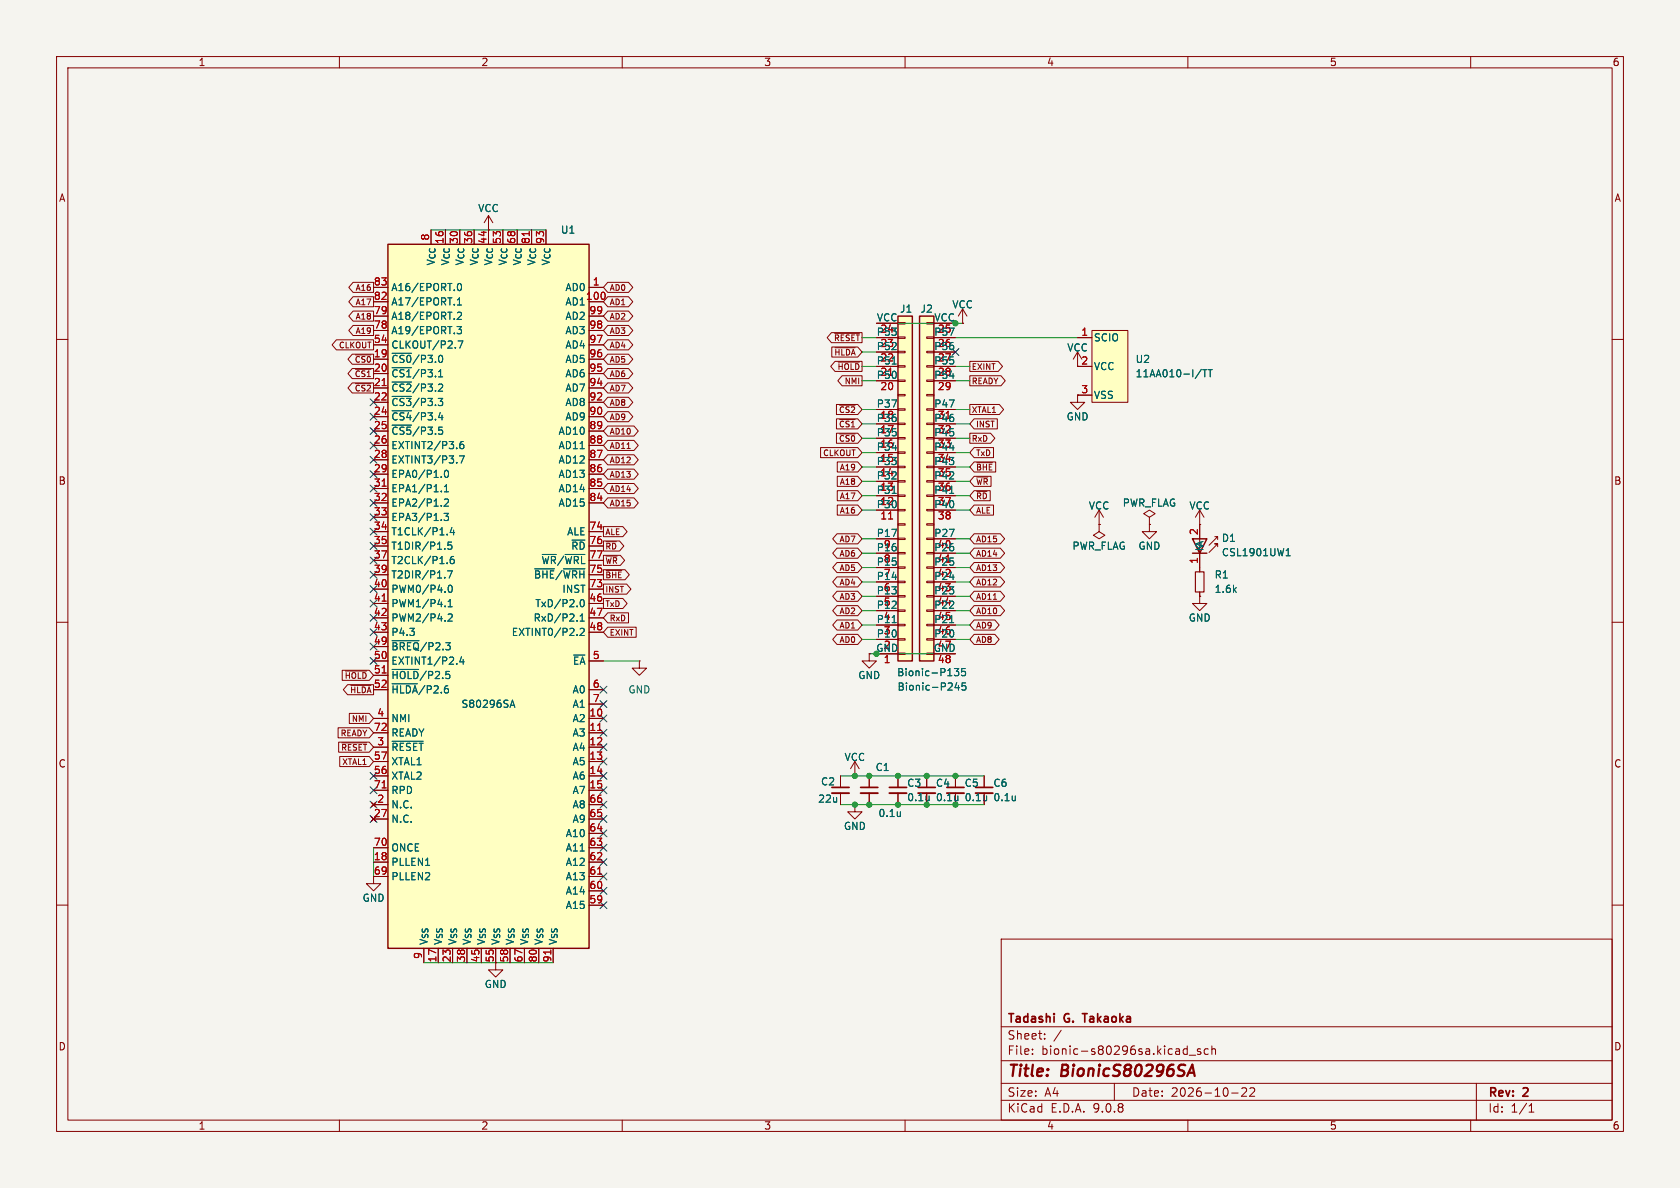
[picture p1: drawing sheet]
<svg xmlns="http://www.w3.org/2000/svg" width="297mm" height="210mm" viewBox="0 0 297 210" stroke-linecap="round" stroke-linejoin="round" font-family="sans-serif">
<defs><g id="words">
<g font-size="2.8" fill="#840000">
<text x="178" y="190.9">Title:</text>
<text x="187.7" y="190.9">BionicS80296SA</text>
</g>
<g font-size="2.1" fill="#840000">
<text x="178" y="184">Sheet:</text>
<text x="178" y="181.2">Tadashi</text>
<text x="188.2" y="181.2">G.</text>
<text x="192.2" y="181.2">Takaoka</text>
<text x="178" y="186.7">File:</text>
<text x="184.1" y="186.7">bionic-s80296sa.kicad_sch</text>
<text x="178" y="196.9">KiCad</text>
<text x="178" y="194.1">Size:</text>
<text x="184.7" y="194.1">A4</text>
<text x="185.7" y="196.9">E.D.A.</text>
<text x="193.3" y="196.9">9.0.8</text>
<text x="200" y="194.1">Date:</text>
<text x="207" y="194.1">2026-10-22</text>
<text x="263" y="194.3">Rev:</text>
<text x="263" y="196.9">Id:</text>
<text x="267.1" y="196.9">1/1</text>
<text x="269.4" y="194.3">2</text>
</g>
<g font-size="1.8" fill="#840000">
<text x="35" y="11.9">1</text>
<text x="85" y="11.9">2</text>
<text x="135" y="11.9">3</text>
<text x="185" y="11.9">4</text>
<text x="235" y="11.9">5</text>
<text x="285" y="11.9">6</text>
<text x="10.3" y="35.9">A</text>
<text x="285.3" y="35.9">A</text>
<text x="87.2" y="47.1" transform="rotate(-90 87.2 47.1)">V_{CC}</text>
<text x="10.3" y="85.9">B</text>
<text x="285.3" y="85.9">B</text>
<text x="10.3" y="135.9">C</text>
<text x="285.3" y="135.9">C</text>
<text x="160.3" y="141.8">0.1u</text>
<text x="170.4" y="141.8">0.1u</text>
<text x="10.3" y="185.9">D</text>
<text x="285.3" y="185.9">D</text>
<text x="35" y="199.9">1</text>
<text x="85" y="199.9">2</text>
<text x="135" y="199.9">3</text>
<text x="185" y="199.9">4</text>
<text x="235" y="199.9">5</text>
<text x="285" y="199.9">6</text>
</g>
<g font-size="1.8" fill="#006464">
<text x="84.4" y="37.7">VCC</text>
<text x="99.1" y="41.5">U1</text>
<text x="77.1" y="47.1" transform="rotate(-90 77.1 47.1)">V_{CC}</text>
<text x="79.6" y="47.1" transform="rotate(-90 79.6 47.1)">V_{CC}</text>
<text x="82.1" y="47.1" transform="rotate(-90 82.1 47.1)">V_{CC}</text>
<text x="84.7" y="47.1" transform="rotate(-90 84.7 47.1)">V_{CC}</text>
<text x="89.8" y="47.1" transform="rotate(-90 89.8 47.1)">V_{CC}</text>
<text x="92.3" y="47.1" transform="rotate(-90 92.3 47.1)">V_{CC}</text>
<text x="97.4" y="47.1" transform="rotate(-90 97.4 47.1)">V_{CC}</text>
<text x="69.1" y="51.7">A16/EPORT.0</text>
<text x="99.9" y="51.7">AD0</text>
<text x="69.1" y="54.2">A17/EPORT.1</text>
<text x="69.1" y="56.7">A18/EPORT.2</text>
<text x="69.1" y="59.3">A19/EPORT.3</text>
<text x="99.9" y="54.2">AD1</text>
<text x="99.9" y="56.7">AD2</text>
<text x="99.9" y="59.3">AD3</text>
<text x="154.9" y="59.4">P53</text>
<text x="154.9" y="56.9">VCC</text>
<text x="155.5" y="59.1">24</text>
<text x="159" y="55.5">J1</text>
<text x="162.6" y="55.5">J2</text>
<text x="165.1" y="59.4">P57</text>
<text x="165.1" y="56.9">VCC</text>
<text x="165.7" y="59.1">25</text>
<text x="168.3" y="54.7">VCC</text>
<text x="69.1" y="61.8">CLKOUT/P2.7</text>
<text x="69.1" y="64.4">~{CS0}/P3.0</text>
<text x="99.9" y="61.8">AD4</text>
<text x="99.9" y="64.4">AD5</text>
<text x="154.9" y="62">P52</text>
<text x="154.9" y="64.5">P51</text>
<text x="155.5" y="61.7">23</text>
<text x="155.5" y="64.2">22</text>
<text x="165.1" y="62">P56</text>
<text x="165.1" y="64.5">P55</text>
<text x="165.7" y="61.7">26</text>
<text x="165.7" y="64.2">27</text>
<text x="188.6" y="62.3">VCC</text>
<text x="193.3" y="60.6">SCIO</text>
<text x="193.3" y="65.6">VCC</text>
<text x="200.7" y="64.4">U2</text>
<text x="69.1" y="66.9">~{CS1}/P3.1</text>
<text x="69.1" y="69.4">~{CS2}/P3.2</text>
<text x="69.1" y="72">~{CS3}/P3.3</text>
<text x="99.9" y="66.9">AD6</text>
<text x="99.9" y="69.4">AD7</text>
<text x="99.9" y="72">AD8</text>
<text x="154.9" y="67.1">P50</text>
<text x="155.5" y="66.8">21</text>
<text x="165.1" y="67.1">P54</text>
<text x="165.7" y="66.8">28</text>
<text x="193.3" y="70.7">VSS</text>
<text x="200.7" y="66.9">11AA010-I/TT</text>
<text x="69.1" y="74.5">~{CS4}/P3.4</text>
<text x="69.1" y="77.1">~{CS5}/P3.5</text>
<text x="98.7" y="77.1">AD10</text>
<text x="99.9" y="74.5">AD9</text>
<text x="154.9" y="72.1">P37</text>
<text x="154.9" y="74.7">P36</text>
<text x="154.9" y="77.2">P35</text>
<text x="155.5" y="74.4">18</text>
<text x="155.5" y="76.9">17</text>
<text x="165.1" y="72.1">P47</text>
<text x="165.1" y="74.7">P46</text>
<text x="165.1" y="77.2">P45</text>
<text x="165.7" y="74.4">31</text>
<text x="165.7" y="76.9">32</text>
<text x="188.5" y="74.5">GND</text>
<text x="69.1" y="79.6">EXTINT2/P3.6</text>
<text x="69.1" y="82.1">EXTINT3/P3.7</text>
<text x="98.7" y="79.6">AD11</text>
<text x="98.7" y="82.1">AD12</text>
<text x="154.9" y="79.8">P34</text>
<text x="154.9" y="82.3">P33</text>
<text x="155.5" y="79.5">16</text>
<text x="155.5" y="82">15</text>
<text x="165.1" y="79.8">P44</text>
<text x="165.1" y="82.3">P43</text>
<text x="165.7" y="79.5">33</text>
<text x="165.7" y="82">34</text>
<text x="69.1" y="84.7">EPA0/P1.0</text>
<text x="69.1" y="87.2">EPA1/P1.1</text>
<text x="69.1" y="89.8">EPA2/P1.2</text>
<text x="98.7" y="84.7">AD13</text>
<text x="98.7" y="87.2">AD14</text>
<text x="98.7" y="89.8">AD15</text>
<text x="154.9" y="84.8">P32</text>
<text x="154.9" y="87.4">P31</text>
<text x="154.9" y="89.9">P30</text>
<text x="155.5" y="84.5">14</text>
<text x="155.5" y="87.1">13</text>
<text x="155.5" y="89.6">12</text>
<text x="165.1" y="84.8">P42</text>
<text x="165.1" y="87.4">P41</text>
<text x="165.1" y="89.9">P40</text>
<text x="165.7" y="84.5">35</text>
<text x="165.7" y="87.1">36</text>
<text x="165.7" y="89.6">37</text>
<text x="198.4" y="89.8">PWR_FLAG</text>
<text x="69.1" y="92.3">EPA3/P1.3</text>
<text x="69.1" y="94.8">T1CLK/P1.4</text>
<text x="100.2" y="94.8">ALE</text>
<text x="154.9" y="95">P17</text>
<text x="165.1" y="95">P27</text>
<text x="192.4" y="90.3">VCC</text>
<text x="210.2" y="90.3">VCC</text>
<text x="215.9" y="96">D1</text>
<text x="69.1" y="97.4">T1DIR/P1.5</text>
<text x="69.1" y="99.9">T2CLK/P1.6</text>
<text x="95.6" y="99.9">~{WR}/~{WRL}</text>
<text x="100.9" y="97.4">~{RD}</text>
<text x="154.9" y="97.5">P16</text>
<text x="154.9" y="100.1">P15</text>
<text x="156.1" y="97.2">9</text>
<text x="156.1" y="99.8">8</text>
<text x="165.1" y="97.5">P26</text>
<text x="165.1" y="100.1">P25</text>
<text x="165.7" y="97.2">40</text>
<text x="165.7" y="99.8">41</text>
<text x="189.5" y="97.4">PWR_FLAG</text>
<text x="201.2" y="97.4">GND</text>
<text x="213" y="97.5" transform="rotate(-90 213 97.5)">KA</text>
<text x="215.9" y="98.5">CSL1901UW1</text>
<text x="69.1" y="102.5">T2DIR/P1.7</text>
<text x="69.1" y="105">PWM0/P4.0</text>
<text x="69.1" y="107.5">PWM1/P4.1</text>
<text x="94.3" y="102.5">~{BHE}/~{WRH}</text>
<text x="94.5" y="107.5">TxD/P2.0</text>
<text x="99.3" y="105">INST</text>
<text x="154.9" y="102.6">P14</text>
<text x="154.9" y="105.2">P13</text>
<text x="154.9" y="107.7">P12</text>
<text x="156.1" y="102.3">7</text>
<text x="156.1" y="104.9">6</text>
<text x="156.1" y="107.4">5</text>
<text x="165.1" y="102.6">P24</text>
<text x="165.1" y="105.2">P23</text>
<text x="165.1" y="107.7">P22</text>
<text x="165.7" y="102.3">42</text>
<text x="165.7" y="104.9">43</text>
<text x="165.7" y="107.4">44</text>
<text x="214.6" y="102.5">R1</text>
<text x="214.6" y="105">1.6k</text>
<text x="69.1" y="110.1">PWM2/P4.2</text>
<text x="69.1" y="112.6">P4.3</text>
<text x="90.4" y="112.6">EXTINT0/P2.2</text>
<text x="94.2" y="110.1">RxD/P2.1</text>
<text x="154.9" y="110.2">P11</text>
<text x="154.9" y="112.8">P10</text>
<text x="156.1" y="109.9">4</text>
<text x="156.1" y="112.5">3</text>
<text x="165.1" y="110.2">P21</text>
<text x="165.1" y="112.8">P20</text>
<text x="165.7" y="109.9">45</text>
<text x="165.7" y="112.5">46</text>
<text x="210.1" y="110.1">GND</text>
<text x="69.1" y="115.2">~{BREQ}/P2.3</text>
<text x="69.1" y="117.7">EXTINT1/P2.4</text>
<text x="101.2" y="117.7">~{EA}</text>
<text x="154.8" y="115.3">GND</text>
<text x="156.1" y="115">2</text>
<text x="158.5" y="119.7">Bionic-P135</text>
<text x="165" y="115.3">GND</text>
<text x="165.7" y="115">47</text>
<text x="69.1" y="120.2">~{HOLD}/P2.5</text>
<text x="69.1" y="122.8">~{HLDA}/P2.6</text>
<text x="81.5" y="125.3">S80296SA</text>
<text x="101.1" y="122.8">A0</text>
<text x="101.1" y="125.3">A1</text>
<text x="111" y="122.8">GND</text>
<text x="151.6" y="120.2">GND</text>
<text x="158.6" y="122.3">Bionic-P245</text>
<text x="69.1" y="127.9">NMI</text>
<text x="69.1" y="130.4">READY</text>
<text x="101.1" y="127.9">A2</text>
<text x="101.1" y="130.4">A3</text>
<text x="69.1" y="132.9">~{RESET}</text>
<text x="69.1" y="135.5">XTAL1</text>
<text x="101.1" y="132.9">A4</text>
<text x="101.1" y="135.5">A5</text>
<text x="149.2" y="134.7">VCC</text>
<text x="154.7" y="136.5">C1</text>
<text x="69.1" y="138">XTAL2</text>
<text x="69.1" y="140.6">RPD</text>
<text x="69.1" y="143.1">N.C.</text>
<text x="101.1" y="138">A6</text>
<text x="101.1" y="140.6">A7</text>
<text x="101.1" y="143.1">A8</text>
<text x="144.5" y="142.1">22u</text>
<text x="145" y="139">C2</text>
<text x="160.3" y="139.3">C3</text>
<text x="165.4" y="139.3">C4</text>
<text x="165.4" y="141.8">0.1u</text>
<text x="170.4" y="139.3">C5</text>
<text x="175.5" y="139.3">C6</text>
<text x="175.5" y="141.8">0.1u</text>
<text x="69.1" y="145.6">N.C.</text>
<text x="99.9" y="148.2">A10</text>
<text x="101.1" y="145.6">A9</text>
<text x="149.1" y="146.9">GND</text>
<text x="155.2" y="144.6">0.1u</text>
<text x="69.1" y="150.7">ONCE</text>
<text x="69.1" y="153.3">PLLEN1</text>
<text x="69.1" y="155.8">PLLEN2</text>
<text x="99.9" y="150.7">A11</text>
<text x="99.9" y="153.3">A12</text>
<text x="99.9" y="155.8">A13</text>
<text x="64" y="159.6">GND</text>
<text x="99.9" y="158.3">A14</text>
<text x="99.9" y="160.9">A15</text>
<text x="75.8" y="167.1" transform="rotate(-90 75.8 167.1)">V_{SS}</text>
<text x="78.3" y="167.1" transform="rotate(-90 78.3 167.1)">V_{SS}</text>
<text x="80.9" y="167.1" transform="rotate(-90 80.9 167.1)">V_{SS}</text>
<text x="83.4" y="167.1" transform="rotate(-90 83.4 167.1)">V_{SS}</text>
<text x="86" y="167.1" transform="rotate(-90 86 167.1)">V_{SS}</text>
<text x="88.5" y="167.1" transform="rotate(-90 88.5 167.1)">V_{SS}</text>
<text x="91" y="167.1" transform="rotate(-90 91 167.1)">V_{SS}</text>
<text x="93.6" y="167.1" transform="rotate(-90 93.6 167.1)">V_{SS}</text>
<text x="96.1" y="167.1" transform="rotate(-90 96.1 167.1)">V_{SS}</text>
<text x="98.7" y="167.1" transform="rotate(-90 98.7 167.1)">V_{SS}</text>
<text x="85.6" y="174.9">GND</text>
</g>
<g font-size="1.8" fill="#a90000">
<text x="75.9" y="42.6" transform="rotate(-90 75.9 42.6)">8</text>
<text x="78.5" y="43.2" transform="rotate(-90 78.5 43.2)">16</text>
<text x="81" y="43.2" transform="rotate(-90 81 43.2)">30</text>
<text x="83.6" y="43.2" transform="rotate(-90 83.6 43.2)">36</text>
<text x="86.1" y="43.2" transform="rotate(-90 86.1 43.2)">44</text>
<text x="88.6" y="43.2" transform="rotate(-90 88.6 43.2)">53</text>
<text x="91.2" y="43.2" transform="rotate(-90 91.2 43.2)">68</text>
<text x="93.7" y="43.2" transform="rotate(-90 93.7 43.2)">81</text>
<text x="94.8" y="47.1" transform="rotate(-90 94.8 47.1)">V_{CC}</text>
<text x="96.3" y="43.2" transform="rotate(-90 96.3 43.2)">93</text>
<text x="66" y="50.5">83</text>
<text x="66" y="53.1">82</text>
<text x="103.5" y="53.1">100</text>
<text x="104.7" y="50.5">1</text>
<text x="66" y="55.6">79</text>
<text x="66" y="58.2">78</text>
<text x="104.1" y="55.6">99</text>
<text x="104.1" y="58.2">98</text>
<text x="191.1" y="59.4">1</text>
<text x="66" y="60.7">54</text>
<text x="66" y="63.2">19</text>
<text x="66" y="65.8">20</text>
<text x="104.1" y="60.7">97</text>
<text x="104.1" y="63.2">96</text>
<text x="104.1" y="65.8">95</text>
<text x="191.1" y="64.5">2</text>
<text x="66" y="68.3">21</text>
<text x="66" y="70.9">22</text>
<text x="104.1" y="68.3">94</text>
<text x="104.1" y="70.9">92</text>
<text x="155.5" y="69.3">20</text>
<text x="165.7" y="69.3">29</text>
<text x="191.1" y="69.6">3</text>
<text x="66" y="73.4">24</text>
<text x="66" y="75.9">25</text>
<text x="104.1" y="73.4">90</text>
<text x="104.1" y="75.9">89</text>
<text x="66" y="78.5">26</text>
<text x="66" y="81">28</text>
<text x="66" y="83.6">29</text>
<text x="104.1" y="78.5">88</text>
<text x="104.1" y="81">87</text>
<text x="104.1" y="83.6">86</text>
<text x="66" y="86.1">31</text>
<text x="66" y="88.6">32</text>
<text x="104.1" y="86.1">85</text>
<text x="104.1" y="88.6">84</text>
<text x="66" y="91.2">33</text>
<text x="66" y="93.7">34</text>
<text x="104.1" y="93.7">74</text>
<text x="155.5" y="92.2">11</text>
<text x="165.7" y="92.2">38</text>
<text x="211.8" y="94.7" transform="rotate(-90 211.8 94.7)">2</text>
<text x="66" y="96.3">35</text>
<text x="66" y="98.8">37</text>
<text x="66" y="101.3">39</text>
<text x="104.1" y="96.3">76</text>
<text x="104.1" y="98.8">77</text>
<text x="104.1" y="101.3">75</text>
<text x="211.8" y="99.8" transform="rotate(-90 211.8 99.8)">1</text>
<text x="66" y="103.9">40</text>
<text x="66" y="106.4">41</text>
<text x="104.1" y="103.9">73</text>
<text x="104.1" y="106.4">46</text>
<text x="66" y="109">42</text>
<text x="66" y="111.5">43</text>
<text x="104.1" y="109">47</text>
<text x="104.1" y="111.5">48</text>
<text x="66" y="114">49</text>
<text x="66" y="116.6">50</text>
<text x="66" y="119.1">51</text>
<text x="104.7" y="116.6">5</text>
<text x="156.1" y="117.6">1</text>
<text x="165.7" y="117.6">48</text>
<text x="66" y="121.7">52</text>
<text x="104.7" y="121.7">6</text>
<text x="104.7" y="124.2">7</text>
<text x="66" y="129.3">72</text>
<text x="66.6" y="126.7">4</text>
<text x="66.6" y="131.8">3</text>
<text x="104.1" y="126.7">10</text>
<text x="104.1" y="129.3">11</text>
<text x="104.1" y="131.8">12</text>
<text x="66" y="134.4">57</text>
<text x="66" y="136.9">56</text>
<text x="104.1" y="134.4">13</text>
<text x="104.1" y="136.9">14</text>
<text x="66" y="139.4">71</text>
<text x="66.6" y="142">2</text>
<text x="104.1" y="139.4">15</text>
<text x="104.1" y="142">66</text>
<text x="66" y="144.5">27</text>
<text x="66" y="149.6">70</text>
<text x="104.1" y="144.5">65</text>
<text x="104.1" y="147.1">64</text>
<text x="104.1" y="149.6">63</text>
<text x="66" y="152.1">18</text>
<text x="66" y="154.7">69</text>
<text x="104.1" y="152.1">62</text>
<text x="104.1" y="154.7">61</text>
<text x="104.1" y="157.2">60</text>
<text x="104.1" y="159.8">59</text>
<text x="74.7" y="169.6" transform="rotate(-90 74.7 169.6)">9</text>
<text x="77.2" y="170.2" transform="rotate(-90 77.2 170.2)">17</text>
<text x="79.8" y="170.2" transform="rotate(-90 79.8 170.2)">23</text>
<text x="82.3" y="170.2" transform="rotate(-90 82.3 170.2)">38</text>
<text x="84.8" y="170.2" transform="rotate(-90 84.8 170.2)">45</text>
<text x="87.4" y="170.2" transform="rotate(-90 87.4 170.2)">55</text>
<text x="89.9" y="170.2" transform="rotate(-90 89.9 170.2)">58</text>
<text x="92.5" y="170.2" transform="rotate(-90 92.5 170.2)">67</text>
<text x="95" y="170.2" transform="rotate(-90 95 170.2)">80</text>
<text x="97.5" y="170.2" transform="rotate(-90 97.5 170.2)">91</text>
</g>
<g font-size="1.4" fill="#840000">
<text x="62.7" y="51.6">A16</text>
<text x="107.7" y="51.6">AD0</text>
<text x="62.7" y="59.2">A19</text>
<text x="62.7" y="54.1">A17</text>
<text x="62.7" y="56.7">A18</text>
<text x="107.7" y="59.2">AD3</text>
<text x="107.7" y="56.7">AD2</text>
<text x="107.7" y="54.1">AD1</text>
<text x="59.8" y="61.8">CLKOUT</text>
<text x="62.6" y="64.3">~{CS0}</text>
<text x="107.7" y="64.3">AD5</text>
<text x="107.7" y="61.8">AD4</text>
<text x="147.3" y="60.5">~{RESET}</text>
<text x="147.4" y="63">~{HLDA}</text>
<text x="147.9" y="65.6">~{HOLD}</text>
<text x="171.7" y="65.6">EXINT</text>
<text x="62.6" y="69.4">~{CS2}</text>
<text x="62.6" y="66.8">~{CS1}</text>
<text x="107.7" y="66.8">AD6</text>
<text x="107.7" y="71.9">AD8</text>
<text x="107.7" y="69.4">AD7</text>
<text x="149.2" y="68.1">NMI</text>
<text x="171.7" y="68.1">READY</text>
<text x="107.7" y="74.5">AD9</text>
<text x="107.7" y="77">AD10</text>
<text x="148.2" y="75.7">~{CS1}</text>
<text x="148.2" y="73.2">~{CS2}</text>
<text x="171.7" y="73.2">XTAL1</text>
<text x="172.5" y="75.7">INST</text>
<text x="107.7" y="79.5">AD11</text>
<text x="107.7" y="82.1">AD12</text>
<text x="145.4" y="80.8">CLKOUT</text>
<text x="148.2" y="78.3">~{CS0}</text>
<text x="148.3" y="83.4">A19</text>
<text x="171.7" y="78.3">RxD</text>
<text x="172.5" y="83.4">~{BHE}</text>
<text x="172.5" y="80.8">TxD</text>
<text x="107.7" y="89.7">AD15</text>
<text x="107.7" y="84.6">AD13</text>
<text x="107.7" y="87.2">AD14</text>
<text x="148.3" y="85.9">A18</text>
<text x="148.3" y="88.4">A17</text>
<text x="172.5" y="85.9">~{WR}</text>
<text x="172.5" y="88.4">~{RD}</text>
<text x="106.9" y="94.8">ALE</text>
<text x="148.3" y="91">A16</text>
<text x="172.5" y="91">ALE</text>
<text x="106.9" y="97.3">~{RD}</text>
<text x="106.9" y="99.9">~{WR}</text>
<text x="148.3" y="98.6">AD6</text>
<text x="148.3" y="101.1">AD5</text>
<text x="148.3" y="96.1">AD7</text>
<text x="172.5" y="101.1">AD13</text>
<text x="172.5" y="98.6">AD14</text>
<text x="172.5" y="96.1">AD15</text>
<text x="106.9" y="104.9">INST</text>
<text x="106.9" y="102.4">~{BHE}</text>
<text x="106.9" y="107.5">TxD</text>
<text x="148.3" y="106.2">AD3</text>
<text x="148.3" y="103.7">AD4</text>
<text x="172.5" y="103.7">AD12</text>
<text x="172.5" y="106.2">AD11</text>
<text x="107.7" y="112.6">EXINT</text>
<text x="107.7" y="110">RxD</text>
<text x="148.3" y="108.8">AD2</text>
<text x="148.3" y="111.3">AD1</text>
<text x="148.3" y="113.8">AD0</text>
<text x="172.5" y="108.8">AD10</text>
<text x="172.5" y="111.3">AD9</text>
<text x="172.5" y="113.8">AD8</text>
<text x="60.8" y="120.2">~{HOLD}</text>
<text x="61.8" y="122.7">~{HLDA}</text>
<text x="60.1" y="130.3">READY</text>
<text x="62.1" y="127.8">NMI</text>
<text x="60.2" y="132.9">~{RESET}</text>
<text x="60.4" y="135.4">XTAL1</text>
</g>
</g></defs>
<path d="M0 0h297v210h-297z" fill="#f5f4ef" stroke="#f5f4ef" stroke-width=".18"/>
<g fill="none" stroke="#840000" stroke-width=".18">
<path d="M10 10h277v190h-277zM12 12h273v186h-273zM60 10v2M110 10v2M160 10v2M210 10v2M260 10v2M10 60h2M285 60h2M10 110h2M285 110h2M148.6 137.2v2"/>
<path d="M148.6 140.2v2M10 160h2M177 166h108v32h-108zM285 160h2M60 198v2M110 198v2M160 198v2M177 194.5h108M177 191.5h108M177 187.5h108M177 181.5h108M182.5 186.3v.1"/>
<path d="M182.5 185.5v.1M184.7 183.6v.1M184.7 182.8v.1M187.6 182.1l-1.3 2M197 191.5v3M209.7 185.4l.2 .1M209.9 184.9v1.5M209.9 186.3l-.2 .1M210 198v2M210.2 186.5h1.2M212.2 185.5l-.3-.1-.2 .2v.2l.5 .2v.3h-.5M213.6 185.5l-.4-.1-.3 .3v.4l.1 .2h.6"/>
<path d="M214.2 185.5l.3-.1 .3 .1 .1 .9M214.2 184.9v1.5M217.7 193.2h1.2M219.5 192.4l.6-.1 .2 .1 .1 .3-.9 1.1h.9M221 192.4l.5-.1 .2 .1 .1 .3-.9 1.1h.9M260 198v2M261 191.5v6.5M270.3 196.6h.9M270.3 195.5l.4-.4v1.5"/>
</g>
<path d="M209.9 190.2l.9-2 .4 2M210.1 189.6h1" fill="none" stroke="#840000" stroke-width=".4"/>
<path d="M147.1 139.2h3M191.3 179.2h.9" fill="none" stroke="#840000" stroke-width=".3"/>
<path d="M147.1 140.2h3" fill="none" stroke="#840000" stroke-width=".33"/>
<path d="M158.7 55.9h2.6v60.9h-2.6z" fill="#ffffc2"/>
<g fill="none" stroke="#840000" stroke-width=".18">
<path d="M154.9 57.2h3.8M154.9 59.7h3.8M158.7 57h1.3v.3h-1.3zM158.7 59.6h1.3v.2h-1.3zM154.9 62.2h3.8M154.9 64.8h3.8M154.9 67.3h3.8M154.9 72.4h3.8M154.9 74.9h3.8M154.9 77.5h3.8M158.7 62.1h1.3v.3h-1.3zM158.7 64.6h1.3v.3h-1.3z"/>
<path d="M158.7 67.2h1.3v.2h-1.3zM158.7 69.7h1.3v.3h-1.3zM158.7 72.3h1.3v.2h-1.3zM158.7 74.8h1.3v.3h-1.3zM158.7 77.3h1.3v.3h-1.3zM158.7 79.9h1.3v.2h-1.3zM154.9 80h3.8M154.9 82.6h3.8M154.9 85.1h3.8M154.9 87.6h3.8M154.9 90.2h3.8M154.9 95.3h3.8"/>
<path d="M154.9 97.8h3.8M158.7 82.4h1.3v.3h-1.3zM158.7 85h1.3v.2h-1.3zM158.7 87.5h1.3v.3h-1.3zM158.7 90h1.3v.3h-1.3zM158.7 92.6h1.3v.2h-1.3zM158.7 95.1h1.3v.3h-1.3zM158.7 97.7h1.3v.2h-1.3zM154.9 100.3h3.8M154.9 102.9h3.8M154.9 105.4h3.8M154.9 108h3.8"/>
<path d="M154.9 110.5h3.8M154.9 113h3.8M154.9 115.6h3.8M158.7 100.2h1.3v.3h-1.3zM158.7 102.7h1.3v.3h-1.3zM158.7 105.3h1.3v.2h-1.3zM158.7 107.8h1.3v.3h-1.3zM158.7 110.4h1.3v.2h-1.3zM158.7 112.9h1.3v.3h-1.3zM158.7 115.4h1.3v.3h-1.3z"/>
</g>
<path d="M158.7 55.9h2.6v60.9h-2.6z" fill="none" stroke="#840000" stroke-width=".25"/>
<path d="M157.7 64.4h.7M157.7 87.2h.7M157.7 110.1h.7M168.7 118.2h.8l-.4 .5 .3 .1v.5l-.1 .2-.6-.2M170.6 118.2h-.6v.6l.2-.1h.4l.1 .2-.1 .4-.1 .2-.5-.2" fill="none" stroke="#006464" stroke-width=".18"/>
<path d="M157.1 91.7h.7" fill="none" stroke="#a90000" stroke-width=".18"/>
<path d="M162.6 55.9h2.5v60.9h-2.5z" fill="#ffffc2"/>
<path d="M162.6 55.9h2.5v60.9h-2.5z" fill="none" stroke="#840000" stroke-width=".25"/>
<g fill="none" stroke="#840000" stroke-width=".18">
<path d="M163.8 57h1.3v.3h-1.3zM163.8 59.6h1.3v.2h-1.3zM165.1 57.2h3.8M165.1 59.7h3.8M170.2 57.2h.1M170.2 54.6l-.8 1.3M170.2 54.6l.7 1.3M170.2 54.6v2.6M163.8 62.1h1.3v.3h-1.3zM163.8 64.6h1.3v.3h-1.3zM163.8 67.2h1.3v.2h-1.3zM163.8 69.7h1.3v.3h-1.3z"/>
<path d="M163.8 72.3h1.3v.2h-1.3zM163.8 74.8h1.3v.3h-1.3zM163.8 77.3h1.3v.3h-1.3zM163.8 79.9h1.3v.2h-1.3zM165.1 62.2h3.8M165.1 64.8h3.8M165.1 67.3h3.8M165.1 72.4h3.8M165.1 74.9h3.8M165.1 77.5h3.8M163.8 82.4h1.3v.3h-1.3zM163.8 85h1.3v.2h-1.3z"/>
<path d="M163.8 87.5h1.3v.3h-1.3zM163.8 90h1.3v.3h-1.3zM163.8 92.6h1.3v.2h-1.3zM163.8 95.1h1.3v.3h-1.3zM163.8 97.7h1.3v.2h-1.3zM165.1 80h3.8M165.1 82.6h3.8M165.1 85.1h3.8M165.1 87.6h3.8M165.1 90.2h3.8M165.1 95.3h3.8M165.1 97.8h3.8"/>
<path d="M163.8 100.2h1.3v.3h-1.3zM163.8 102.7h1.3v.3h-1.3zM163.8 105.3h1.3v.2h-1.3zM163.8 107.8h1.3v.3h-1.3zM163.8 110.4h1.3v.2h-1.3zM163.8 112.9h1.3v.3h-1.3zM163.8 115.4h1.3v.3h-1.3zM165.1 100.3h3.8M165.1 102.9h3.8M165.1 105.4h3.8M165.1 108h3.8M165.1 110.5h3.8"/>
<path d="M165.1 113h3.8M165.1 115.6h3.8M66 154.9v1.3h1.3l-1.3 1.3-1.2-1.3h1.2"/>
</g>
<path d="M167.9 87.2h.7M167.9 110.1h.7M169.1 120.7l-.3 .9h.8M169.4 121.1v.9M170.7 120.7h-.6l-.1 .6 .2-.1 .5 .1 .1 .1-.1 .5-.2 .1-.5-.1" fill="none" stroke="#006464" stroke-width=".18"/>
<path d="M68.6 43.2h35.5v124.4h-35.5z" fill="#ffffc2"/>
<path d="M68.6 43.2h35.5v124.4h-35.5zM210.8 95.3h2.6l-1.3 2.5zM210.8 97.8h2.6" fill="none" stroke="#840000" stroke-width=".25"/>
<g fill="none" stroke="#840000" stroke-width=".18">
<path d="M86.4 38.1l-.8 1.3M86.4 38.1l.7 1.3M86.4 38.1v2.5M66 50.8h2.6M66 53.3h2.6M66 55.9h2.6M66 58.4h2.6M104.1 50.8h2.6M104.1 55.9h2.6M104.1 58.4h2.6M66 61h2.6M66 63.5h2.6"/>
<path d="M66 66h2.6M66 68.6h2.6M66 71.1h2.6M66 73.7h2.6M66 76.2h2.6M66 78.7h2.6M104.1 61h2.6M104.1 63.5h2.6M104.1 66h2.6M104.1 68.6h2.6M104.1 71.1h2.6M104.1 73.7h2.6"/>
<path d="M104.1 76.2h2.6M104.1 78.7h2.6M190.5 69.9v1.2h1.3l-1.3 1.3-1.3-1.3h1.3M190.5 69.9h.1M66 81.3h2.6M66 83.8h2.6M66 86.4h2.6M66 88.9h2.6M66 91.4h2.6M66 94h2.6M66 96.5h2.6M66 99.1h2.6"/>
<path d="M104.1 81.3h2.6M104.1 83.8h2.6M104.1 86.4h2.6M104.1 88.9h2.6M104.1 94h2.6M104.1 96.5h2.6M194.3 92.7h.1M194.3 92.7v1.3l1 .6-1 .7-1-.7 1-.6M194.3 90.2l-.8 1.2M194.3 90.2l.8 1.2M194.3 90.2v2.5M203.2 92.7v1.3h1.3l-1.3 1.3-1.3-1.3h1.3"/>
<path d="M203.2 92.7h.1M203.2 91.4l1-.6-1-.6-1 .6 1 .6v1.3M212.1 92.7h.1M212.1 90.2l-.8 1.2M212.1 90.2l.8 1.2M212.1 90.2v5.1M212.1 97.8v3.3M214.8 94.9h.5l-1.6 1.5M215.3 96.6v-.5h-.5h.5l-1.6 1.6M215.3 94.9v.5M66 101.6h2.6M66 104.1h2.6"/>
<path d="M66 106.7h2.6M66 109.2h2.6M66 111.8h2.6M66 114.3h2.6M66 116.8h2.6M66 119.4h2.6M104.1 104.1h2.6M104.1 106.7h2.6M104.1 109.2h2.6M104.1 111.8h2.6M104.1 116.8h2.6M113 116.8v1.3h1.3l-1.3 1.3-1.2-1.3h1.2"/>
<path d="M113 116.8h.1M153.7 115.6v1.2h1.2l-1.2 1.3-1.3-1.3h1.3M153.7 115.6h.1M212.1 105.4v1.3h1.3l-1.3 1.3-1.3-1.3h1.3M212.1 105.4h.1M212.1 104.6v.8M66 121.9h2.6M66 127h2.6M66 129.5h2.6M66 132.1h2.6M66 134.6h2.6M66 137.2h2.6"/>
<path d="M66 139.7h2.6M104.1 121.9h2.6M104.1 127h2.6M104.1 129.5h2.6M104.1 132.1h2.6M104.1 134.6h2.6M104.1 137.2h2.6M104.1 139.7h2.6M104.1 124.5h2.6M151.1 137.2h.1M151.1 134.6l-.7 1.3M151.1 134.6l.8 1.3"/>
<path d="M151.1 134.6v2.6M153.7 137.2v2M158.7 137.2v2M163.8 137.2v2M168.9 137.2v2M65.7 141.9l.7 .7M65.7 144.4l.7 .8M66 142.2h2.6M66 144.8h2.6M66 149.9h2.6M66 152.4h2.6M66 154.9h2.6"/>
<path d="M66.4 141.9l-.7 .7M66.4 144.4l-.7 .8M104.1 142.2h2.6M104.1 144.8h2.6M104.1 149.9h2.6M104.1 152.4h2.6M104.1 154.9h2.6M104.1 147.3h2.6M104.1 157.5h2.6M151.1 142.2v1.3h1.3l-1.3 1.3-1.2-1.3h1.2M151.1 142.2h.1M153.7 140.2v2"/>
<path d="M158.7 140.2v2M74.9 167.6v2.6M77.5 167.6v2.6M80 167.6v2.6M82.5 167.6v2.6M85.1 167.6v2.6M87.6 167.6v3.9h1.3l-1.3 1.2-1.2-1.2h1.2M90.2 167.6v2.6M92.7 167.6v2.6M95.2 167.6v2.6M97.8 167.6v2.6M104.1 160h2.6"/>
</g>
<g fill="none" stroke="#006464" stroke-width=".18">
<path d="M80.8 57.7h.8l-.4 .5 .3 .1v.6l-.2 .1-.5-.1M80.9 55.3l.4-.1 .3 .4-.8 .9h.8M80.9 53.9h.7M80.9 53l.3-.4v1.3M81 50.2l.2-.1a.68 .68 0 0 1 .4 .6 .68 .68 0 0 1-.4 .7 .84 .84 0 0 1-.2-1.2zM69.3 62.5h3.5M69.3 65h3.5M69.3 67.5h3.5M69.3 70.1h3.5M69.3 72.6h3.5M69.3 75.2h3.5M81 60.3h.8l-.5 1.2"/>
<path d="M81.9 78l-.4 .1a.86 .86 0 0 0 0 1.2l.4-.1 .1-.4-.2-.3h-.3l-.2 .3M78 86.8v.1M78.5 90.7h.8l-.4 .5 .3 .2v.5l-.2 .1-.5-.1M78.6 88.3l.4-.1 .3 .4-.8 .9h.8M78.6 86.9h.7M78.6 86l.3-.3v1.2M78.7 83.2l.2-.1a.68 .68 0 0 1 .4 .7 .68 .68 0 0 1-.4 .6 .84 .84 0 0 1-.2-1.2zM79.8 95.8h-.6v.6l.1-.1 .5 .1 .1 .2-.1 .4-.1 .1-.5-.1M79.9 93.2l-.3 .9h.8M80.2 93.7v.9M80.2 98.4h-.4a.86 .86 0 0 0 0 1.2l.5-.1v-.4l-.2-.2h-.3l-.2 .2M81.2 80.6h.9l-.6 1.3"/>
<path d="M99.9 98h3.5M101.1 95.5h2.3M227.4 98.2h.7M227.4 97.3l.3-.3v1.2M69.3 113.3h4.8M69.3 118.3h4.7M79.1 100.9h.9l-.6 1.3M79.2 106.4l.4-.4v1.3M79.2 108.7l.5-.2 .3 .4-.8 .9h.8M79.2 107.3h.8M79.4 103.5l.1-.1a.68 .68 0 0 1 .5 .7 .68 .68 0 0 1-.5 .6 .84 .84 0 0 1-.1-1.2zM81.6 116.1l-.3 .9h.8"/>
<path d="M81.9 116.6v.8M94.5 100.6h3.5M99.6 100.6h3.8M101.4 115.8h2M102 109.7v.1M102.6 109.8h.7M102.6 111.2l.4-.1 .3 .3-.8 .9h.8M102.6 108.9l.3-.4v1.3M102.7 106.1l.2-.1a.68 .68 0 0 1 .4 .6 .68 .68 0 0 1-.4 .7l-.2-.2-.1-.3zM69.3 120.9h4.5M69.3 131h5.5M90.2 125l.4-1.2 .4 1.2"/>
<path d="M90.3 124.7h.6M75.2 153h.8M159.2 143.5v.8M159.2 144.2l-.1 .1M164.3 140.7v.8M164.3 141.4l-.1 .1M169.3 140.7v.8M169.3 141.4v.1M174.4 140.7v.8M174.4 141.4v.1"/>
</g>
<path d="M67.6 68.2h.7M67.6 85.9h.7M67.6 106.3h.7M67.6 119h.7M67.6 139.3h.7M105.7 129.1h.7M105.7 154.5h.7M97.4 167.9v.8" fill="none" stroke="#a90000" stroke-width=".18"/>
<path d="M152.1 139.2h3.1M157.2 139.2h3.1M162.3 139.2h3.1M167.4 139.2h3" fill="none" stroke="#840000" stroke-width=".3"/>
<path d="M152.1 140.2h3.1M157.2 140.2h3.1M162.3 140.2h3.1M167.4 140.2h3" fill="none" stroke="#840000" stroke-width=".33"/>
<path d="M211.3 101.1h1.6v3.5h-1.6z" fill="none" stroke="#840000" stroke-width=".2"/>
<path d="M193 58.4h6.4v12.7h-6.4z" fill="#ffffc2"/>
<g fill="none" stroke="#840000" stroke-width=".18">
<path d="M62.4 57.5h3.6v1.8h-3.6l-.7-.9zM62.4 52.5h3.6v1.7h-3.6l-.7-.9zM62.4 49.9h3.6v1.8h-3.6l-.7-.9zM62.4 55h3.6v1.8h-3.6l-.7-.9zM66 50.8h2.6M66 53.3h2.6M66 55.9h2.6M66 58.4h2.6M104.1 50.8h2.6M104.1 55.9h2.6M104.1 58.4h2.6M107.4 57.5h3.7l.8 .9-.8 .9h-3.7l-.7-.9z"/>
<path d="M107.4 55h3.7l.8 .9-.8 .9h-3.7l-.7-.9zM107.4 49.9h3.7l.8 .9-.8 .9h-3.7l-.7-.9zM107.4 52.5h3.7l.8 .8-.8 .9h-3.7l-.7-.9zM147 58.8h5.4v1.8h-5.4l-.8-.9zM147.6 58.9h4.3M154.9 59.7h3.8M154.9 57.2h3.8M165.1 59.7h3.8M165.1 57.2h3.8M170.2 57.2h.1M190.5 59.7h2.5M193 58.4h6.4v12.7h-6.4z"/>
<path d="M59.5 60.1h6.5v1.7h-6.5l-.8-.8zM62.3 67.7h3.7v1.8h-3.7l-.8-.9zM62.3 62.6h3.7v1.8h-3.7l-.8-.9zM62.3 65.2h3.7v1.7h-3.7l-.8-.9zM62.8 67.8h2.8M62.8 62.7h2.8M62.8 65.3h2.8M66 61h2.6M66 63.5h2.6M66 66h2.6M66 68.6h2.6M66 71.1h2.6"/>
<path d="M66 73.7h2.6M66 76.2h2.6M66 78.7h2.6M104.1 61h2.6M104.1 63.5h2.6M104.1 66h2.6M104.1 68.6h2.6M104.1 71.1h2.6M104.1 73.7h2.6M104.1 76.2h2.6M104.1 78.7h2.6M107.4 65.2h3.7l.8 .8-.8 .9h-3.7l-.7-.9z"/>
<path d="M107.4 62.6h3.7l.8 .9-.8 .9h-3.7l-.7-.9zM107.4 60.1h3.7l.8 .9-.8 .8h-3.7l-.7-.8zM107.4 70.2h3.7l.8 .9-.8 .9h-3.7l-.7-.9zM107.4 72.8h3.7l.8 .9-.8 .8h-3.7l-.7-.8zM107.4 67.7h3.7l.8 .9-.8 .9h-3.7l-.7-.9zM107.4 75.3h4.7l.7 .9-.7 .9h-4.7l-.7-.9zM107.4 77.9h4.7l.7 .8-.7 .9h-4.7l-.7-.9zM145.1 79.1h6.5l.8 .9-.8 .9h-6.5zM147.1 61.3h4.5l.8 .9-.8 .9h-4.5zM147.6 61.5h3.6M147.6 63.9h4.8v1.8h-4.8l-.7-.9zM147.9 74h3.7l.8 .9-.8 .9h-3.7z"/>
<path d="M147.9 76.6h3.7l.8 .9-.8 .9h-3.7zM147.9 71.5h3.7l.8 .9-.8 .9h-3.7zM148.2 64h3.7M148.4 74.2h2.8M148.4 76.7h2.8M148.4 71.6h2.8M148.9 66.4h3.5v1.8h-3.5l-.8-.9zM154.9 64.8h3.8M154.9 62.2h3.8M154.9 67.3h3.8M154.9 72.4h3.8M154.9 74.9h3.8"/>
<path d="M154.9 77.5h3.8M165.1 64.8h3.8M165.1 62.2h3.8M165.1 67.3h3.8M165.1 72.4h3.8M165.1 74.9h3.8M165.1 77.5h3.8M171.4 63.9h5.1l.7 .9-.7 .9h-5.1zM171.4 66.4h5.6l.7 .9-.7 .9h-5.6zM171.4 71.5h5.3l.7 .9-.7 .9h-5.3zM171.4 76.6h3.7l.8 .9-.8 .9h-3.7zM172.2 79.1h3.4v1.8h-3.4l-.8-.9z"/>
<path d="M172.2 74h4.1v1.8h-4.1l-.8-.9zM190.5 69.9h.1M190.5 62.2v2.6h2.5M190.5 69.9h2.5M190.5 62.2l-.8 1.3M190.5 62.2l.8 1.3M66 81.3h2.6M66 83.8h2.6M66 86.4h2.6M66 88.9h2.6M66 91.4h2.6M66 94h2.6"/>
<path d="M66 96.5h2.6M66 99.1h2.6M104.1 81.3h2.6M104.1 83.8h2.6M104.1 86.4h2.6M104.1 88.9h2.6M104.1 94h2.6M104.1 96.5h2.6M106.7 95.6h2.8l.8 .9-.8 .9h-2.8zM106.7 93.1h3.4l.8 .9-.8 .9h-3.4zM106.7 98.2h3l.7 .9-.7 .8h-3zM107.1 95.8h1.9"/>
<path d="M107.1 98.3h2M107.4 88h4.7l.7 .9-.7 .9h-4.7l-.7-.9zM107.4 80.4h4.7l.7 .9-.7 .9h-4.7l-.7-.9zM107.4 82.9h4.7l.7 .9-.7 .9h-4.7l-.7-.9zM107.4 85.5h4.7l.7 .9-.7 .8h-4.7l-.7-.8zM148 96.9h3.6l.8 .9-.8 .9h-3.6l-.8-.9zM148 99.4h3.6l.8 .9-.8 .9h-3.6l-.8-.9zM148 94.4h3.6l.8 .9-.8 .8h-3.6l-.8-.8zM148 84.2h3.6l.8 .9-.8 .9h-3.6zM148 86.7h3.6l.8 .9-.8 .9h-3.6zM148 81.7h3.6l.8 .9-.8 .8h-3.6zM148 89.3h3.6l.8 .9-.8 .9h-3.6z"/>
<path d="M154.9 80h3.8M154.9 82.6h3.8M154.9 85.1h3.8M154.9 87.6h3.8M154.9 90.2h3.8M154.9 95.3h3.8M154.9 97.8h3.8M165.1 80h3.8M165.1 82.6h3.8M165.1 85.1h3.8M165.1 87.6h3.8M165.1 90.2h3.8"/>
<path d="M165.1 95.3h3.8M165.1 97.8h3.8M172.2 84.2h3v1.8h-3l-.8-.9zM172.2 86.7h2.9v1.8h-2.9l-.8-.9zM172.2 89.3h3.4v1.8h-3.4l-.8-.9zM172.2 81.7h3.8v1.7h-3.8l-.8-.8zM172.2 99.4h4.6l.8 .9-.8 .9h-4.6l-.8-.9zM172.2 96.9h4.6l.8 .9-.8 .9h-4.6l-.8-.9zM172.2 94.4h4.6l.8 .9-.8 .8h-4.6l-.8-.8zM172.7 84.3h1.9M172.7 86.9h1.8M172.7 81.8h2.8"/>
<path d="M194.3 92.7h.1M203.2 92.7h.1M212.1 92.7h.1M212.1 92.7v2.6M212.1 97.8v3.3M60.5 118.5h4.8l.7 .9-.7 .9h-4.8zM61.1 118.6h3.7M66 101.6h2.6M66 104.1h2.6M66 106.7h2.6M66 109.2h2.6M66 111.8h2.6"/>
<path d="M66 114.3h2.6M66 116.8h2.6M66 119.4h2.6M104.1 104.1h2.6M104.1 106.7h2.6M104.1 109.2h2.6M104.1 111.8h2.6M104.1 116.8h2.6M106.7 103.3h4.1l.7 .8-.7 .9h-4.1zM106.7 100.7h3.8l.8 .9-.8 .9h-3.8zM106.7 105.8h3.4l.8 .9-.8 .9h-3.4zM107.1 100.8h2.8"/>
<path d="M107.4 110.9h5.1v1.7h-5.1l-.7-.8zM107.4 108.3h3.7v1.8h-3.7l-.7-.9zM148 104.5h3.6l.8 .9-.8 .9h-3.6l-.8-.9zM148 107.1h3.6l.8 .9-.8 .8h-3.6l-.8-.8zM148 102h3.6l.8 .9-.8 .9h-3.6l-.8-.9zM148 109.6h3.6l.8 .9-.8 .9h-3.6l-.8-.9zM148 112.1h3.6l.8 .9-.8 .9h-3.6l-.8-.9zM153.7 115.6h.1M154.9 100.3h3.8M154.9 102.9h3.8M154.9 105.4h3.8M154.9 108h3.8"/>
<path d="M154.9 110.5h3.8M154.9 113h3.8M154.9 115.6h3.8M165.1 100.3h3.8M165.1 102.9h3.8M165.1 105.4h3.8M165.1 108h3.8M165.1 110.5h3.8M165.1 113h3.8M165.1 115.6h3.8M172.2 107.1h4.6l.8 .9-.8 .8h-4.6l-.8-.8zM172.2 109.6h3.7l.7 .9-.7 .9h-3.7l-.8-.9z"/>
<path d="M172.2 112.1h3.7l.7 .9-.7 .9h-3.7l-.8-.9zM172.2 102h4.6l.8 .9-.8 .9h-4.6l-.8-.9zM172.2 104.5h4.6l.8 .9-.8 .9h-4.6l-.8-.9zM212.1 105.4h.1M212.1 104.6v.8M59.8 128.7h5.5l.7 .8-.7 .9h-5.5zM59.9 131.2h5.4l.7 .9-.7 .9h-5.4zM60.1 133.7h5.2l.7 .9-.7 .9h-5.2zM60.4 131.3h4.4M61.5 121h4.5v1.8h-4.5l-.8-.9zM61.8 126.1h3.5l.7 .9-.7 .9h-3.5zM62 121.2h3.6"/>
<path d="M66 121.9h2.6M66 127h2.6M66 129.5h2.6M66 132.1h2.6M66 134.6h2.6M66 137.2h2.6M66 139.7h2.6M104.1 121.9h2.6M104.1 127h2.6M104.1 129.5h2.6M104.1 132.1h2.6M104.1 134.6h2.6"/>
<path d="M104.1 137.2h2.6M104.1 139.7h2.6M104.1 124.5h2.6M148.6 137.2v2M151.1 137.2h.1M153.7 137.2v2M158.7 137.2v2M163.8 137.2v2M168.9 137.2v2M174 137.2v2M65.7 141.9l.7 .7M65.7 144.4l.7 .8"/>
<path d="M66 142.2h2.6M66 144.8h2.6M66 149.9h2.6M66 152.4h2.6M66 154.9h2.6M66.4 141.9l-.7 .7M66.4 144.4l-.7 .8M104.1 142.2h2.6M104.1 144.8h2.6M104.1 149.9h2.6M104.1 152.4h2.6M104.1 154.9h2.6"/>
<path d="M104.1 147.3h2.6M104.1 157.5h2.6M148.6 140.2v2M151.1 142.2h.1M153.7 140.2v2M158.7 140.2v2M74.9 167.6v2.6M77.5 167.6v2.6M80 167.6v2.6M82.5 167.6v2.6M85.1 167.6v2.6M87.6 167.6v2.6"/>
<path d="M90.2 167.6v2.6M92.7 167.6v2.6M95.2 167.6v2.6M97.8 167.6v2.6M104.1 160h2.6"/>
</g>
<g fill="none" stroke="#006464" stroke-width=".18">
<path d="M80.8 57.7h.8l-.4 .5 .3 .1v.6l-.2 .1-.5-.1M80.9 55.3l.4-.1 .3 .4-.8 .9h.8M80.9 53.9h.7M80.9 53l.3-.4v1.3M81 50.2l.2-.1a.68 .68 0 0 1 .4 .6 .68 .68 0 0 1-.4 .7 .84 .84 0 0 1-.2-1.2zM69.3 62.5h3.5M69.3 65h3.5M69.3 67.5h3.5M69.3 70.1h3.5M69.3 72.6h3.5M69.3 75.2h3.5M81 60.3h.8l-.5 1.2"/>
<path d="M81.9 78l-.4 .1a.86 .86 0 0 0 0 1.2l.4-.1 .1-.4-.2-.3h-.3l-.2 .3M157.7 64.4h.7M212.4 65.3l-1.1 1.6M212.6 65.3h.8M213 65.3v1.3M213.6 65.3h.7M214 65.3v1.3M78 86.8v.1M78.5 90.7h.8l-.4 .5 .3 .2v.5l-.2 .1-.5-.1M78.6 88.3l.4-.1 .3 .4-.8 .9h.8M78.6 86.9h.7M78.6 86l.3-.3v1.2"/>
<path d="M78.7 83.2l.2-.1a.68 .68 0 0 1 .4 .7 .68 .68 0 0 1-.4 .6 .84 .84 0 0 1-.2-1.2zM79.8 95.8h-.6v.6l.1-.1 .5 .1 .1 .2-.1 .4-.1 .1-.5-.1M79.9 93.2l-.3 .9h.8M80.2 93.7v.9M80.2 98.4h-.4a.86 .86 0 0 0 0 1.2l.5-.1v-.4l-.2-.2h-.3l-.2 .2M81.2 80.6h.9l-.6 1.3M99.9 98h3.5M101.1 95.5h2.3M157.7 87.2h.7M167.9 87.2h.7M227.4 98.2h.7M227.4 97.3l.3-.3v1.2"/>
<path d="M69.3 113.3h4.8M69.3 118.3h4.7M79.1 100.9h.9l-.6 1.3M79.2 106.4l.4-.4v1.3M79.2 108.7l.5-.2 .3 .4-.8 .9h.8M79.2 107.3h.8M79.4 103.5l.1-.1a.68 .68 0 0 1 .5 .7 .68 .68 0 0 1-.5 .6 .84 .84 0 0 1-.1-1.2zM81.6 116.1l-.3 .9h.8M81.9 116.6v.8M94.5 100.6h3.5M99.6 100.6h3.8M101.4 115.8h2"/>
<path d="M102 109.7v.1M102.6 109.8h.7M102.6 111.2l.4-.1 .3 .3-.8 .9h.8M102.6 108.9l.3-.4v1.3M102.7 106.1l.2-.1a.68 .68 0 0 1 .4 .6 .68 .68 0 0 1-.4 .7l-.2-.2-.1-.3zM157.7 110.1h.7M167.9 110.1h.7M168.7 118.2h.8l-.4 .5 .3 .1v.5l-.1 .2-.6-.2M170.6 118.2h-.6v.6l.2-.1h.4l.1 .2-.1 .4-.1 .2-.5-.2M69.3 120.9h4.5M69.3 131h5.5M90.2 125l.4-1.2 .4 1.2"/>
<path d="M90.3 124.7h.6M169.1 120.7l-.3 .9h.8M169.4 121.1v.9M170.7 120.7h-.6l-.1 .6 .2-.1 .5 .1 .1 .1-.1 .5-.2 .1-.5-.1M75.2 153h.8M159.2 143.5v.8M159.2 144.2l-.1 .1M164.3 140.7v.8M164.3 141.4l-.1 .1M169.3 140.7v.8M169.3 141.4v.1M174.4 140.7v.8"/>
<path d="M174.4 141.4v.1M179.5 140.7v.8M179.5 141.4l-.1 .1"/>
</g>
<path d="M172.5 139.2h3" fill="none" stroke="#840000" stroke-width=".3"/>
<path d="M172.5 140.2h3" fill="none" stroke="#840000" stroke-width=".33"/>
<g fill="none" stroke="#009600" stroke-width=".18">
<path d="M76.2 40.6h20.3M152.4 59.7h2.5M154.9 57.2h15.3M168.9 59.7h21.6M152.4 67.3h2.5M152.4 77.5h2.5M152.4 74.9h2.5M152.4 72.4h2.5M152.4 64.8h2.5M152.4 62.2h2.5M168.9 67.3h2.5M168.9 77.5h2.5"/>
<path d="M168.9 74.9h2.5M168.9 72.4h2.5M168.9 64.8h2.5M152.4 95.3h2.5M152.4 97.8h2.5M152.4 90.2h2.5M152.4 87.6h2.5M152.4 85.1h2.5M152.4 82.6h2.5M152.4 80h2.5M168.9 95.3h2.5M168.9 97.8h2.5"/>
<path d="M168.9 90.2h2.5M168.9 87.6h2.5M168.9 85.1h2.5M168.9 82.6h2.5M168.9 80h2.5M106.7 116.8h6.3M152.4 102.9h2.5M152.4 113h2.5M152.4 108h2.5M152.4 110.5h2.5M152.4 100.3h2.5M152.4 105.4h2.5"/>
<path d="M153.7 115.6h15.2M168.9 102.9h2.5M168.9 113h2.5M168.9 108h2.5M168.9 110.5h2.5M168.9 100.3h2.5M168.9 105.4h2.5M148.6 137.2h25.4M66 149.9v5M148.6 142.2h25.4M74.9 170.2h22.9"/>
</g>
<g fill="none" stroke="#000084" stroke-width=".18">
<path d="M65.4 70.5l1.2 1.2M65.4 73.1l1.2 1.2M65.4 78.1l1.2 1.2M65.4 75.6l1.2 1.2M66.6 70.5l-1.2 1.2M66.6 73.1l-1.2 1.2M66.6 78.1l-1.2 1.2M66.6 75.6l-1.2 1.2M168.3 61.6l1.2 1.2M169.5 61.6l-1.2 1.2M65.4 93.4l1.2 1.2M65.4 85.8l1.2 1.2"/>
<path d="M65.4 83.2l1.2 1.2M65.4 95.9l1.2 1.2M65.4 90.8l1.2 1.2M65.4 98.5l1.2 1.2M65.4 88.3l1.2 1.2M65.4 80.7l1.2 1.2M66.6 93.4l-1.2 1.2M66.6 85.8l-1.2 1.2M66.6 83.2l-1.2 1.2M66.6 95.9l-1.2 1.2M66.6 90.8l-1.2 1.2M66.6 98.5l-1.2 1.2"/>
<path d="M66.6 88.3l-1.2 1.2M66.6 80.7l-1.2 1.2M65.4 108.6l1.2 1.2M65.4 113.7l1.2 1.2M65.4 116.2l1.2 1.2M65.4 111.2l1.2 1.2M65.4 101l1.2 1.2M65.4 103.5l1.2 1.2M65.4 106.1l1.2 1.2M66.6 108.6l-1.2 1.2M66.6 113.7l-1.2 1.2M66.6 116.2l-1.2 1.2"/>
<path d="M66.6 111.2l-1.2 1.2M66.6 101l-1.2 1.2M66.6 103.5l-1.2 1.2M66.6 106.1l-1.2 1.2M65.4 139.1l1.2 1.2M65.4 136.6l1.2 1.2M66.6 139.1l-1.2 1.2M66.6 136.6l-1.2 1.2M106.1 128.9l1.2 1.2M106.1 134l1.2 1.2M106.1 136.6l1.2 1.2M106.1 121.3l1.2 1.2"/>
<path d="M106.1 126.4l1.2 1.2M106.1 123.9l1.2 1.2M106.1 139.1l1.2 1.2M106.1 131.5l1.2 1.2M107.3 128.9l-1.2 1.2M107.3 134l-1.2 1.2M107.3 136.6l-1.2 1.2M107.3 121.3l-1.2 1.2M107.3 126.4l-1.2 1.2M107.3 123.9l-1.2 1.2M107.3 139.1l-1.2 1.2M107.3 131.5l-1.2 1.2"/>
<path d="M65.4 141.6l1.2 1.2M65.4 144.2l1.2 1.2M66.6 141.6l-1.2 1.2M66.6 144.2l-1.2 1.2M106.1 151.8l1.2 1.2M106.1 159.4l1.2 1.2M106.1 156.9l1.2 1.2M106.1 154.3l1.2 1.2M106.1 144.2l1.2 1.2M106.1 141.6l1.2 1.2M106.1 149.3l1.2 1.2M106.1 146.7l1.2 1.2"/>
<path d="M107.3 151.8l-1.2 1.2M107.3 159.4l-1.2 1.2M107.3 156.9l-1.2 1.2M107.3 154.3l-1.2 1.2M107.3 144.2l-1.2 1.2M107.3 141.6l-1.2 1.2M107.3 149.3l-1.2 1.2M107.3 146.7l-1.2 1.2"/>
</g>
<path d="M67.6 68.2h.7M67.6 85.9h.7M157.1 91.7h.7M67.6 106.3h.7M67.6 119h.7M67.6 139.3h.7M105.7 129.1h.7M105.7 154.5h.7M97.4 167.9v.8" fill="none" stroke="#a90000" stroke-width=".18"/>
<g fill="#009600" stroke="#009600" stroke-width=".18">
<circle cx="153.7" cy="137.2" r=".46"/>
<circle cx="158.7" cy="137.2" r=".46"/>
<circle cx="154.9" cy="115.6" r=".46"/>
<circle cx="168.9" cy="137.2" r=".46"/>
<circle cx="158.7" cy="142.2" r=".46"/>
<circle cx="168.9" cy="142.2" r=".46"/>
<circle cx="163.8" cy="142.2" r=".46"/>
<circle cx="163.8" cy="137.2" r=".46"/>
<circle cx="153.7" cy="142.2" r=".46"/>
<circle cx="168.9" cy="57.2" r=".46"/>
<circle cx="151.1" cy="137.2" r=".46"/>
<circle cx="151.1" cy="142.2" r=".46"/>
</g>
<use href="#words"/>
</svg>
